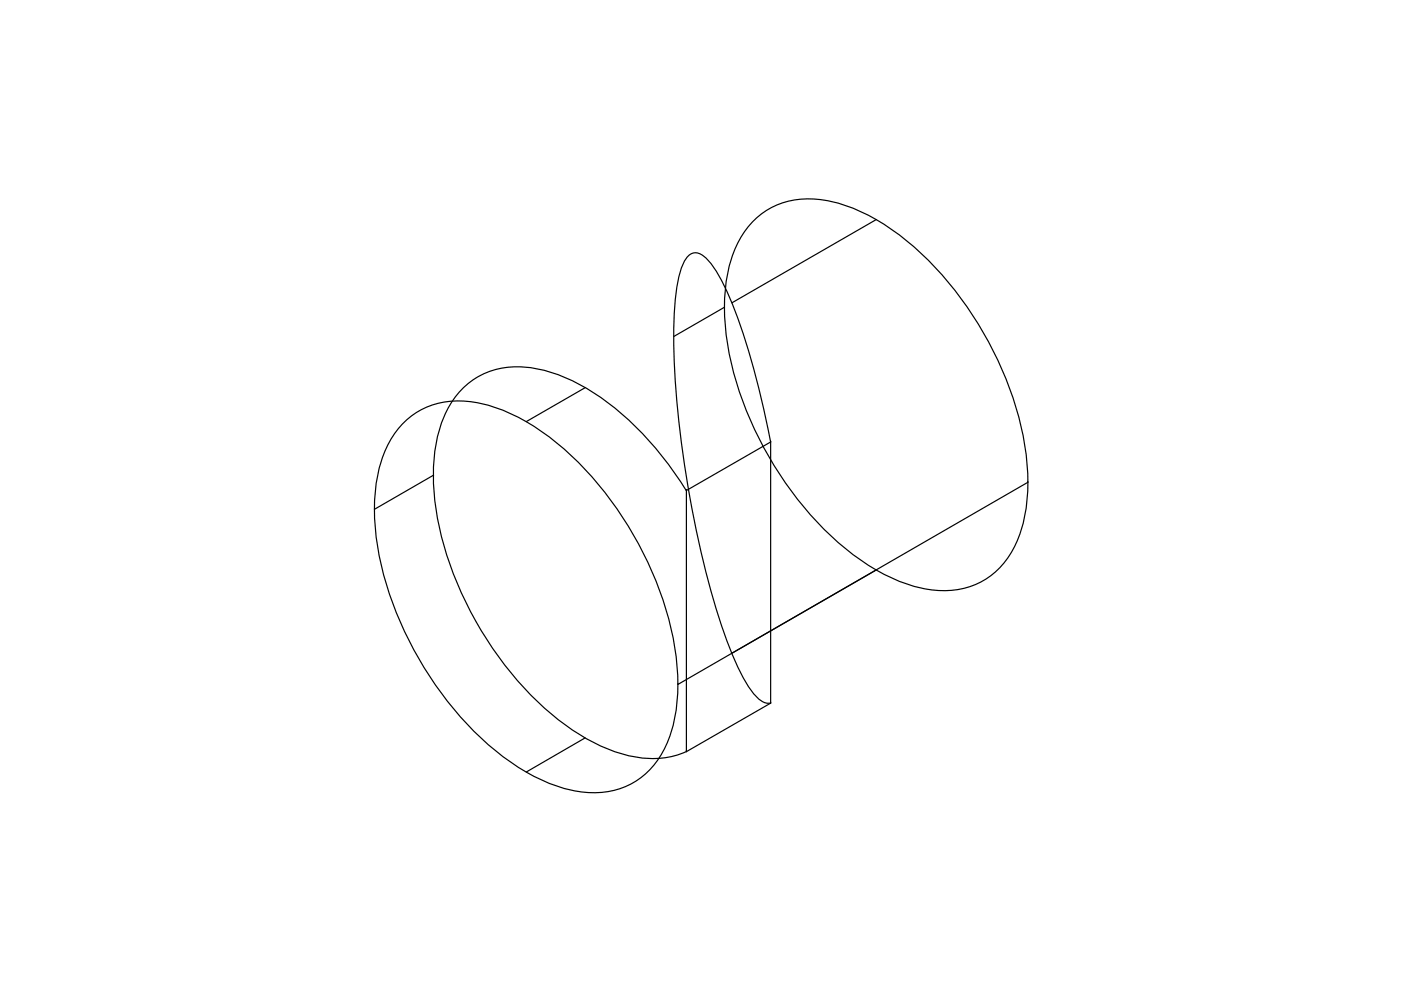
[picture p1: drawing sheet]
<svg xmlns="http://www.w3.org/2000/svg" width="297mm" height="210mm" viewBox="0 0 297 210" stroke-linecap="round" stroke-linejoin="round" font-family="sans-serif">
<!-- layer: 0 -->
<g fill="none" stroke="#000" stroke-width=".25">
<path d="M159.6 47a16.6 16.6 0 0 1 15.2-4.6 38.2 38.2 0 0 1 17.5 8.7 74.5 74.5 0 0 1 25 43.3 38.2 38.2 0 0 1-1.3 19.5 16.6 16.6 0 0 1-19.2 11.1 38.2 38.2 0 0 1-17.5-8.7 74.5 74.5 0 0 1-25-43.3 38.2 38.2 0 0 1 1.2-19.5 19.4 19.4 0 0 1 4.1-6.5zM185.8 46.6l-30.6 17.6M153.6 65.1l-10.7 6.2M85.3 89.9a16.6 16.6 0 0 1 15.3-4.6 38.2 38.2 0 0 1 17.4 8.6 74.5 74.5 0 0 1 25.1 43.3 38.2 38.2 0 0 1-1.3 19.5 16.6 16.6 0 0 1-19.3 11.1 38.2 38.2 0 0 1-17.4-8.6 74.5 74.5 0 0 1-25.1-43.4 38.2 38.2 0 0 1 1.3-19.4 19.4 19.4 0 0 1 4-6.5zM124.1 82.2l-12.5 7.2M163.4 93.7a148.4 148.4 0 0 0-9.5-32.4 19.1 19.1 0 0 0-4.8-7.1 2.4 2.4 0 0 0-3.9 1 22.2 22.2 0 0 0-2 8.5 154.4 154.4 0 0 0 2 35.2 181.5 181.5 0 0 0 10.3 40.5 28.2 28.2 0 0 0 4.9 8.4 3.2 3.2 0 0 0 3 1.3M163.4 93.7h.1M163.4 93.7v55.4M163.4 93.7l-17.9 10.3M91.9 100.7l-12.5 7.3M145.5 104a63.1 63.1 0 0 0-22.6-22.5 26.6 26.6 0 0 0-15.4-3.6 16.3 16.3 0 0 0-13.4 10.5 38.7 38.7 0 0 0-1.2 22.1 74.4 74.4 0 0 0 25.9 42.5 35.9 35.9 0 0 0 17.9 7.8 17.7 17.7 0 0 0 8.8-1.4M145.5 104h.1"/>
<path d="M145.5 104v55.4M217.9 102.3h.1M217.9 102.3l-74.2 42.8M185.8 120.8l-30.6 17.7M124.1 156.4l-12.5 7.3M143.7 145.1h.1M145.5 159.4h.1M163.4 149.1h.1M163.4 149.1l-17.9 10.3"/>
</g>
</svg>
